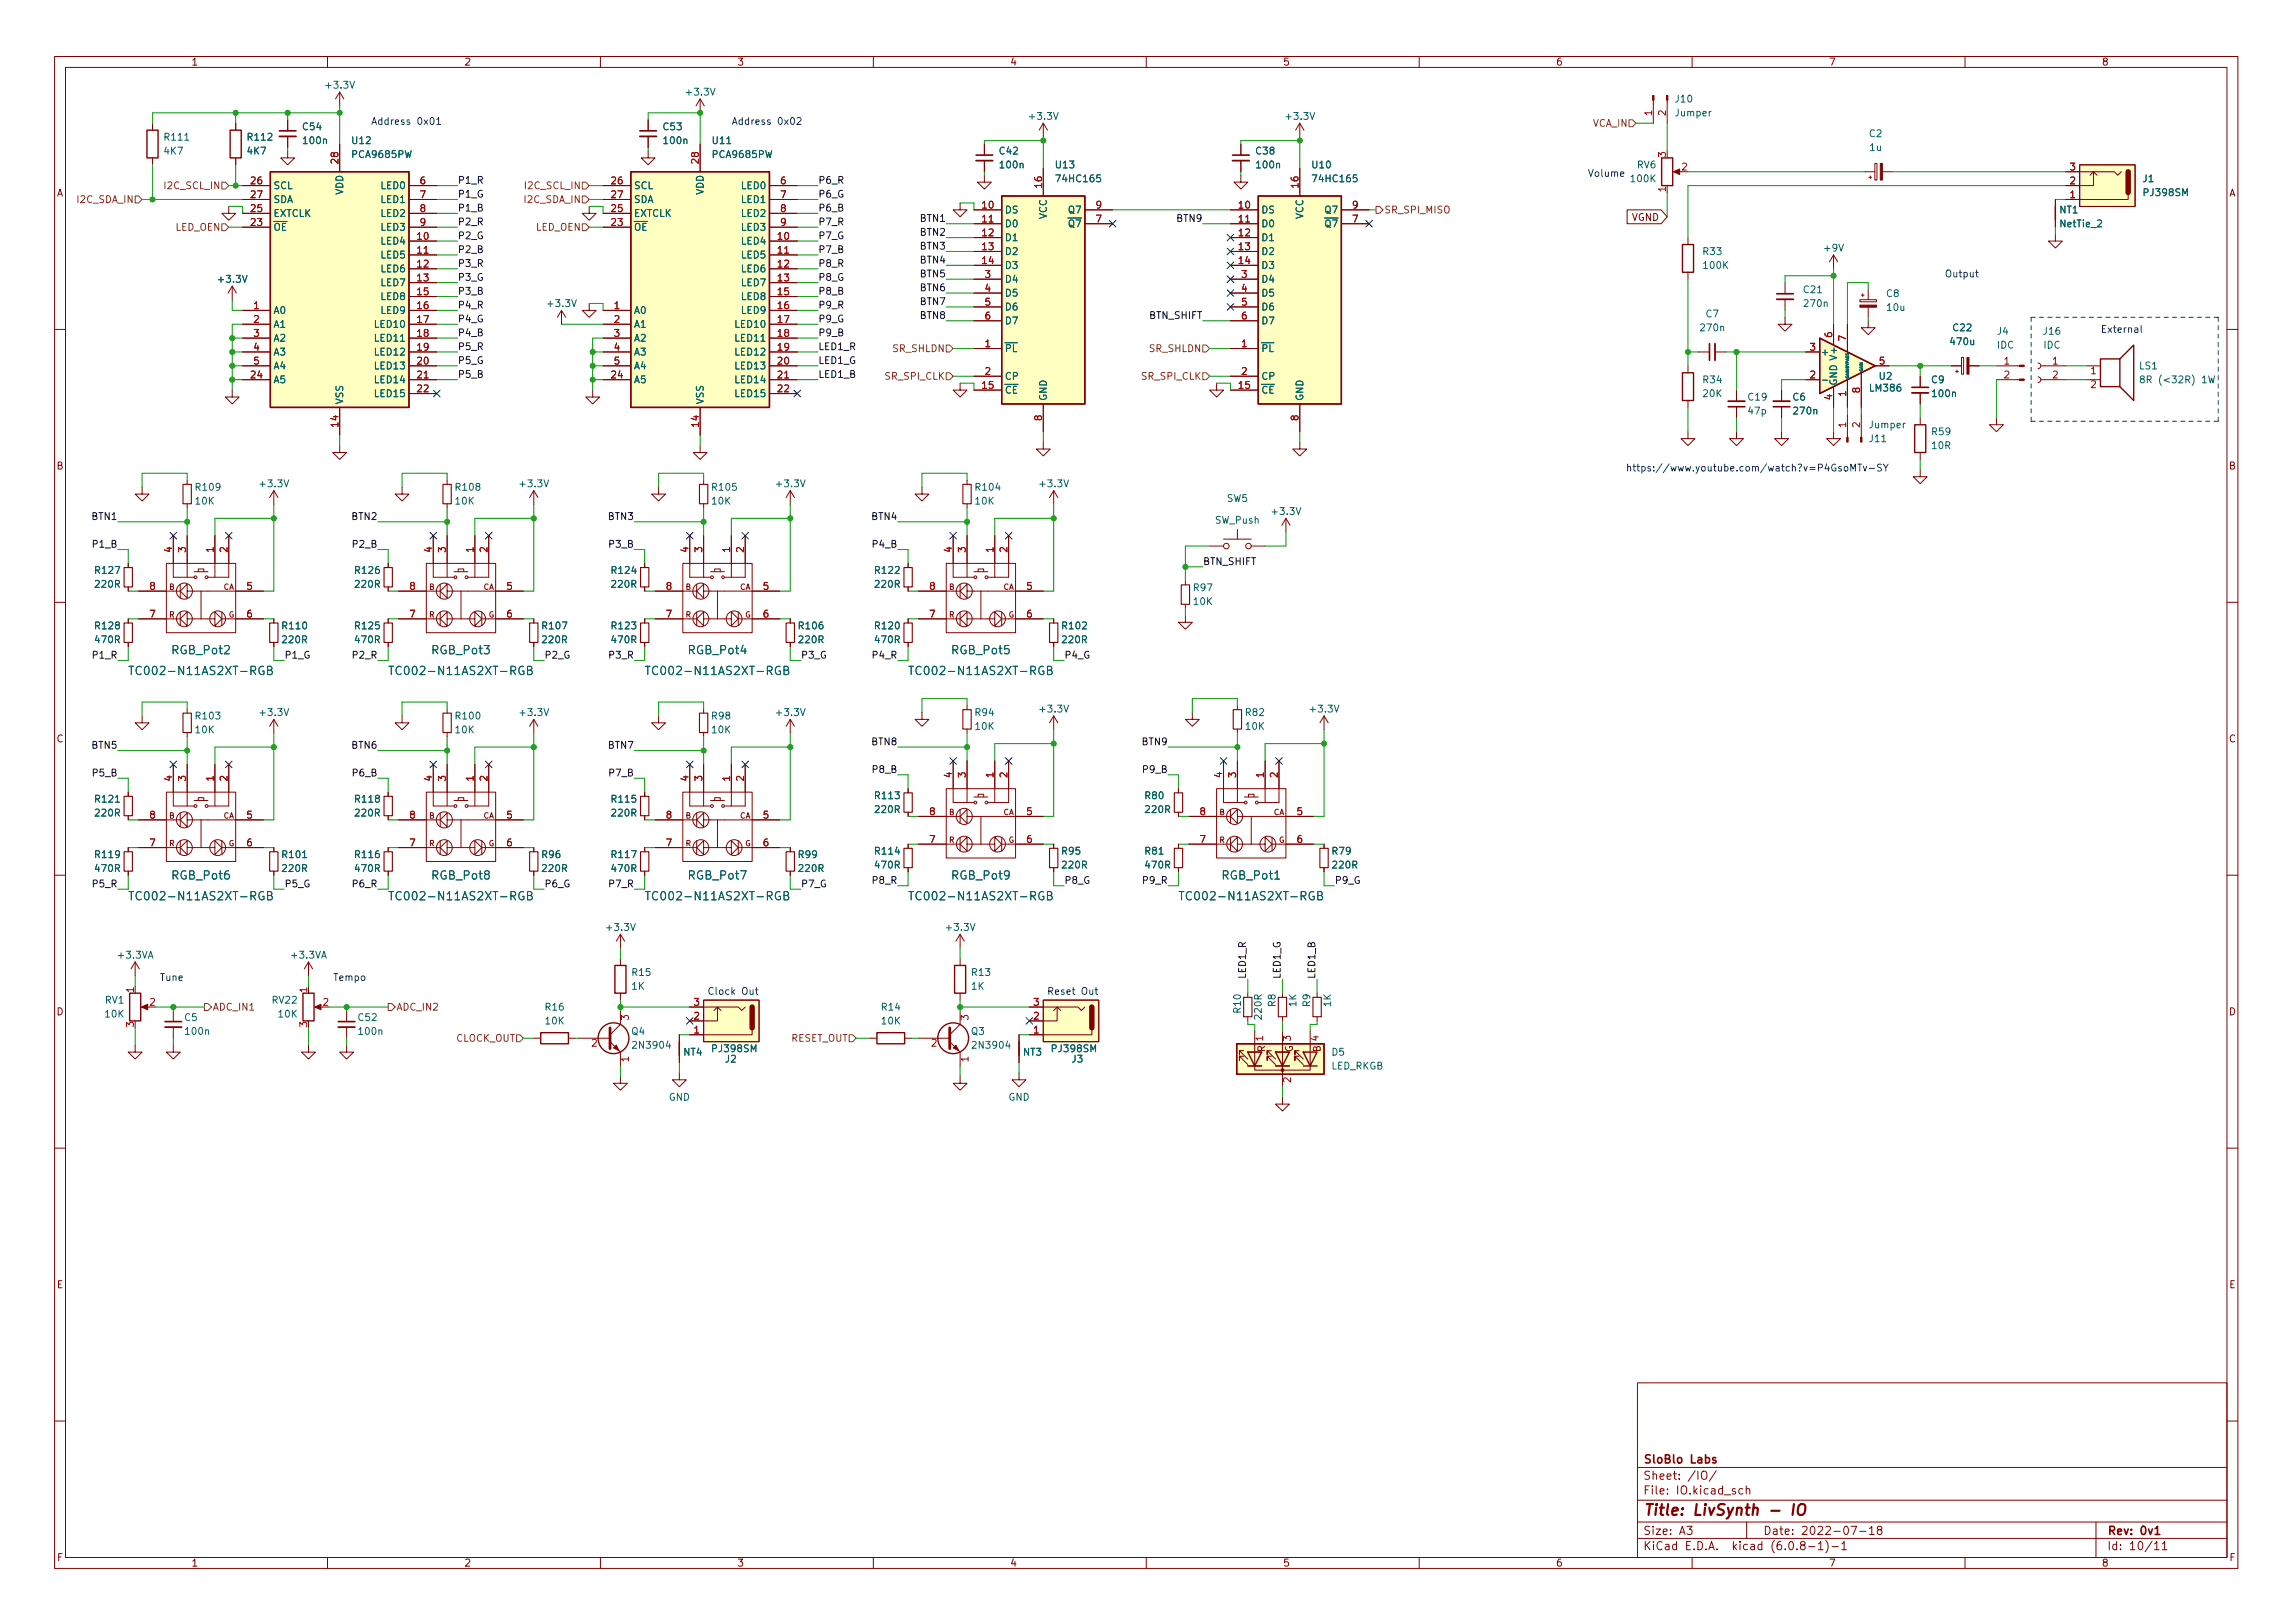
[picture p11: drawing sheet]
<svg xmlns="http://www.w3.org/2000/svg" width="297mm" height="210mm" viewBox="0 0 297 210" stroke-linecap="round" stroke-linejoin="round" font-family="sans-serif">
<defs><g id="words">
<text font-size="2" fill="#840000" x="212.8" y="196.3">Title: LivSynth - IO</text>
<g font-size="1.5" fill="#006464">
<text x="17.8" y="87.4">TC002-N11AS2XT-RGB</text>
<text x="22.3" y="84.8">RGB_Pot2</text>
<text x="51.5" y="87.4">TC002-N11AS2XT-RGB</text>
<text x="56" y="84.8">RGB_Pot3</text>
<text x="84.7" y="87.4">TC002-N11AS2XT-RGB</text>
<text x="89.2" y="84.8">RGB_Pot4</text>
<text x="118.9" y="87.4">TC002-N11AS2XT-RGB</text>
<text x="123.4" y="84.8">RGB_Pot5</text>
<text x="22.3" y="113.9">RGB_Pot6</text>
<text x="56" y="113.9">RGB_Pot8</text>
<text x="89.2" y="113.9">RGB_Pot7</text>
<text x="123.4" y="113.9">RGB_Pot9</text>
<text x="158.4" y="113.9">RGB_Pot1</text>
<text x="17.8" y="116.6">TC002-N11AS2XT-RGB</text>
<text x="51.5" y="116.6">TC002-N11AS2XT-RGB</text>
<text x="84.7" y="116.6">TC002-N11AS2XT-RGB</text>
<text x="118.9" y="116.6">TC002-N11AS2XT-RGB</text>
<text x="153.9" y="116.6">TC002-N11AS2XT-RGB</text>
</g>
<g font-size="1.5" fill="#840000">
<text x="212.8" y="191.7">Sheet: /IO/</text>
<text x="212.8" y="189.6">SloBlo Labs</text>
<text x="212.8" y="193.6">File: IO.kicad_sch</text>
<text x="212.8" y="200.8">KiCad E.D.A. kicad (6.0.8-1)-1</text>
<text x="212.8" y="198.8">Size: A3</text>
<text x="228.4" y="198.8">Date: 2022-07-18</text>
<text x="272.9" y="198.8">Rev: 0v1</text>
<text x="272.9" y="200.8">Id: 10/11</text>
</g>
<g font-size="1.3" fill="#840000">
<text x="24.7" y="8.5">1</text>
<text x="60.1" y="8.5">2</text>
<text x="95.5" y="8.5">3</text>
<text x="130.8" y="8.5">4</text>
<text x="166.2" y="8.5">5</text>
<text x="201.5" y="8.5">6</text>
<text x="236.9" y="8.5">7</text>
<text x="272.2" y="8.5">8</text>
<text x="7.3" y="25.5">A</text>
<text x="211.3" y="28.6">VGND</text>
<text x="288.7" y="25.5">A</text>
<text x="7.3" y="60.8">B</text>
<text x="288.7" y="60.8">B</text>
<text x="7.3" y="96.2">C</text>
<text x="288.7" y="96.2">C</text>
<text x="7.3" y="131.5">D</text>
<text x="288.7" y="131.5">D</text>
<text x="163.9" y="136.3" transform="rotate(-90 163.9 136.3)">R</text>
<text x="167.5" y="136.3" transform="rotate(-90 167.5 136.3)">G</text>
<text x="171.1" y="136.3" transform="rotate(-90 171.1 136.3)">B</text>
<text x="7.4" y="166.9">E</text>
<text x="288.8" y="166.9">E</text>
<text x="7.4" y="202.2">F</text>
<text x="24.7" y="202.9">1</text>
<text x="60.1" y="202.9">2</text>
<text x="95.5" y="202.9">3</text>
<text x="130.8" y="202.9">4</text>
<text x="166.2" y="202.9">5</text>
<text x="201.5" y="202.9">6</text>
<text x="236.9" y="202.9">7</text>
<text x="272.2" y="202.9">8</text>
<text x="288.8" y="202.2">F</text>
</g>
<g font-size="1.3" fill="#006464">
<text x="42.4" y="11.5">+3.3V</text>
<text x="39.3" y="16.9">C54</text>
<text x="86" y="16.9">C53</text>
<text x="89" y="12.4">+3.3V</text>
<text x="133.5" y="15.5">+3.3V</text>
<text x="166.7" y="15.5">+3.3V</text>
<text x="217.1" y="13.3">J10</text>
<text x="217.1" y="15.1">Jumper</text>
<text x="242.2" y="17.8">C2</text>
<text x="21.3" y="20">4K7</text>
<text x="21.4" y="18.2">R111</text>
<text x="32.1" y="20">4K7</text>
<text x="32.2" y="18.2">R112</text>
<text x="39.4" y="18.7">100n</text>
<text x="45.7" y="18.7">U12</text>
<text x="45.7" y="20.5">PCA9685PW</text>
<text x="86.1" y="18.7">100n</text>
<text x="92.4" y="18.7">U11</text>
<text x="92.4" y="20.5">PCA9685PW</text>
<text x="129.5" y="20">C42</text>
<text x="129.6" y="21.8">100n</text>
<text x="136.8" y="21.8">U13</text>
<text x="137" y="23.6">74HC165</text>
<text x="162.8" y="20">C38</text>
<text x="162.9" y="21.8">100n</text>
<text x="170" y="21.8">U10</text>
<text x="170.3" y="23.6">74HC165</text>
<text x="211.3" y="23.6">100K</text>
<text x="212.1" y="21.8">RV6</text>
<text x="242.2" y="19.6">1u</text>
<text x="277.6" y="23.6">J1</text>
<text x="35.4" y="29.9">~{OE}</text>
<text x="35.4" y="28.1">EXTCLK</text>
<text x="35.4" y="24.5">SCL</text>
<text x="35.4" y="26.3">SDA</text>
<text x="44.5" y="25.2" transform="rotate(-90 44.5 25.2)">VDD</text>
<text x="49.4" y="24.5">LED0</text>
<text x="49.4" y="26.3">LED1</text>
<text x="49.4" y="28.1">LED2</text>
<text x="49.4" y="29.9">LED3</text>
<text x="82.1" y="29.9">~{OE}</text>
<text x="82.1" y="28.1">EXTCLK</text>
<text x="82.1" y="24.5">SCL</text>
<text x="82.1" y="26.3">SDA</text>
<text x="91.1" y="25.2" transform="rotate(-90 91.1 25.2)">VDD</text>
<text x="96.1" y="24.5">LED0</text>
<text x="96.1" y="26.3">LED1</text>
<text x="96.1" y="28.1">LED2</text>
<text x="96.1" y="29.9">LED3</text>
<text x="130.1" y="27.6">DS</text>
<text x="130.1" y="29.4">D0</text>
<text x="135.6" y="28.4" transform="rotate(-90 135.6 28.4)">VCC</text>
<text x="137.5" y="29.4">~{Q7}</text>
<text x="138.5" y="27.6">Q7</text>
<text x="163.3" y="27.6">DS</text>
<text x="163.3" y="29.4">D0</text>
<text x="168.8" y="28.4" transform="rotate(-90 168.8 28.4)">VCC</text>
<text x="170.8" y="29.4">~{Q7}</text>
<text x="171.7" y="27.6">Q7</text>
<text x="266.8" y="27.6">NT1</text>
<text x="267" y="29.4">NetTie_2</text>
<text x="277.8" y="25.4">PJ398SM</text>
<text x="49.4" y="31.7">LED4</text>
<text x="49.4" y="33.5">LED5</text>
<text x="49.4" y="35.3">LED6</text>
<text x="96.1" y="31.7">LED4</text>
<text x="96.1" y="33.5">LED5</text>
<text x="96.1" y="35.3">LED6</text>
<text x="130.1" y="31.2">D1</text>
<text x="130.1" y="33">D2</text>
<text x="130.1" y="34.8">D3</text>
<text x="163.3" y="31.2">D1</text>
<text x="163.3" y="33">D2</text>
<text x="163.3" y="34.8">D3</text>
<text x="220.7" y="33">R33</text>
<text x="220.8" y="34.8">100K</text>
<text x="236.4" y="32.6">+9V</text>
<text x="28.4" y="36.6">+3.3V</text>
<text x="35.4" y="40.7">A0</text>
<text x="49.4" y="37.1">LED7</text>
<text x="49.4" y="38.9">LED8</text>
<text x="49.4" y="40.7">LED9</text>
<text x="71.1" y="39.8">+3.3V</text>
<text x="82.1" y="40.7">A0</text>
<text x="96.1" y="37.1">LED7</text>
<text x="96.1" y="38.9">LED8</text>
<text x="96.1" y="40.7">LED9</text>
<text x="130.1" y="36.6">D4</text>
<text x="130.1" y="38.4">D5</text>
<text x="130.1" y="40.2">D6</text>
<text x="163.3" y="36.6">D4</text>
<text x="163.3" y="38.4">D5</text>
<text x="163.3" y="40.2">D6</text>
<text x="221" y="41.1">C7</text>
<text x="233.7" y="38">C21</text>
<text x="233.8" y="39.8">270n</text>
<text x="244.4" y="38.5">C8</text>
<text x="244.5" y="40.3">10u</text>
<text x="35.4" y="42.5">A1</text>
<text x="35.4" y="44.3">A2</text>
<text x="35.4" y="46">A3</text>
<text x="35.4" y="47.8">A4</text>
<text x="48.7" y="42.5">LED10</text>
<text x="48.7" y="44.3">LED11</text>
<text x="48.7" y="46">LED12</text>
<text x="48.7" y="47.8">LED13</text>
<text x="82.1" y="42.5">A1</text>
<text x="82.1" y="44.3">A2</text>
<text x="82.1" y="46">A3</text>
<text x="82.1" y="47.8">A4</text>
<text x="95.4" y="42.5">LED10</text>
<text x="95.4" y="44.3">LED11</text>
<text x="95.4" y="46">LED12</text>
<text x="95.4" y="47.8">LED13</text>
<text x="130.1" y="45.6">~{PL}</text>
<text x="130.1" y="42">D7</text>
<text x="163.3" y="45.6">~{PL}</text>
<text x="163.3" y="42">D7</text>
<text x="220.4" y="42.9">270n</text>
<text x="235.8" y="46">+</text>
<text x="252.8" y="44.7">470u</text>
<text x="253.1" y="42.9">C22</text>
<text x="258.7" y="45.1">IDC</text>
<text x="258.8" y="43.4">J4</text>
<text x="264.7" y="45.1">IDC</text>
<text x="264.8" y="43.4">J16</text>
<text x="277.2" y="47.8">LS1</text>
<text x="35.4" y="49.6">A5</text>
<text x="44.5" y="52.4" transform="rotate(-90 44.5 52.4)">VSS</text>
<text x="48.7" y="49.6">LED14</text>
<text x="48.7" y="51.4">LED15</text>
<text x="82.1" y="49.6">A5</text>
<text x="91.1" y="52.4" transform="rotate(-90 91.1 52.4)">VSS</text>
<text x="95.4" y="49.6">LED14</text>
<text x="95.4" y="51.4">LED15</text>
<text x="130.1" y="51">~{CE}</text>
<text x="130.1" y="49.2">CP</text>
<text x="135.6" y="52" transform="rotate(-90 135.6 52)">GND</text>
<text x="163.3" y="51">~{CE}</text>
<text x="163.3" y="49.2">CP</text>
<text x="168.8" y="52" transform="rotate(-90 168.8 52)">GND</text>
<text x="220.7" y="49.6">R34</text>
<text x="220.7" y="51.4">20K</text>
<text x="226.5" y="51.9">C19</text>
<text x="226.5" y="53.7">47p</text>
<text x="232.3" y="51.9">C6</text>
<text x="232.5" y="53.7">270n</text>
<text x="238" y="50" transform="rotate(-90 238 50)">GND V+</text>
<text x="242.3" y="50.7">LM386</text>
<text x="243.5" y="49.2">U2</text>
<text x="250.2" y="49.6">C9</text>
<text x="250.4" y="51.4">100n</text>
<text x="278" y="49.6">8R (&lt;32R) 1W</text>
<text x="242.2" y="57.3">J11</text>
<text x="242.2" y="55.5">Jumper</text>
<text x="250.3" y="56.4">R59</text>
<text x="250.3" y="58.2">10R</text>
<text x="25.4" y="65.4">10K</text>
<text x="25.4" y="63.6">R109</text>
<text x="33.8" y="63.1">+3.3V</text>
<text x="59" y="65.4">10K</text>
<text x="59.1" y="63.6">R108</text>
<text x="67.5" y="63.1">+3.3V</text>
<text x="92.3" y="65.4">10K</text>
<text x="92.3" y="63.6">R105</text>
<text x="100.7" y="63.1">+3.3V</text>
<text x="126.4" y="65.4">10K</text>
<text x="126.5" y="63.6">R104</text>
<text x="134.8" y="63.1">+3.3V</text>
<text x="158.9" y="65">SW5</text>
<text x="157.4" y="67.8">SW_Push</text>
<text x="164.9" y="66.7">+3.3V</text>
<text x="12.4" y="74.3">R127</text>
<text x="12.4" y="76.1">220R</text>
<text x="46.1" y="74.3">R126</text>
<text x="46.1" y="76.1">220R</text>
<text x="79.3" y="74.3">R124</text>
<text x="79.3" y="76.1">220R</text>
<text x="113.4" y="74.3">R122</text>
<text x="113.4" y="76.1">220R</text>
<text x="154.7" y="76.6">R97</text>
<text x="12.4" y="81.5">R128</text>
<text x="12.4" y="83.3">470R</text>
<text x="36.7" y="81.5">R110</text>
<text x="36.7" y="83.3">220R</text>
<text x="46.1" y="81.5">R125</text>
<text x="46.1" y="83.3">470R</text>
<text x="70.3" y="81.5">R107</text>
<text x="70.3" y="83.3">220R</text>
<text x="79.3" y="81.5">R123</text>
<text x="79.3" y="83.3">470R</text>
<text x="103.6" y="81.5">R106</text>
<text x="103.6" y="83.3">220R</text>
<text x="113.4" y="81.5">R120</text>
<text x="113.4" y="83.3">470R</text>
<text x="137.7" y="81.5">R102</text>
<text x="137.7" y="83.3">220R</text>
<text x="154.7" y="78.4">10K</text>
<text x="25.4" y="95">10K</text>
<text x="25.4" y="93.2">R103</text>
<text x="33.8" y="92.7">+3.3V</text>
<text x="59" y="95">10K</text>
<text x="59.1" y="93.2">R100</text>
<text x="67.5" y="92.7">+3.3V</text>
<text x="92.3" y="93.2">R98</text>
<text x="92.3" y="95">10K</text>
<text x="100.7" y="92.7">+3.3V</text>
<text x="126.4" y="92.7">R94</text>
<text x="126.4" y="94.5">10K</text>
<text x="134.8" y="92.3">+3.3V</text>
<text x="161.4" y="92.7">R82</text>
<text x="161.4" y="94.5">10K</text>
<text x="169.9" y="92.3">+3.3V</text>
<text x="12.4" y="104">R121</text>
<text x="12.4" y="105.8">220R</text>
<text x="46.1" y="104">R118</text>
<text x="46.1" y="105.8">220R</text>
<text x="79.3" y="104">R115</text>
<text x="79.3" y="105.8">220R</text>
<text x="113.4" y="103.5">R113</text>
<text x="113.4" y="105.3">220R</text>
<text x="148.4" y="103.5">R80</text>
<text x="148.5" y="105.3">220R</text>
<text x="12.4" y="111.2">R119</text>
<text x="12.4" y="112.9">470R</text>
<text x="36.7" y="111.2">R101</text>
<text x="36.7" y="112.9">220R</text>
<text x="46.1" y="111.2">R116</text>
<text x="46.1" y="112.9">470R</text>
<text x="70.3" y="111.2">R96</text>
<text x="70.3" y="112.9">220R</text>
<text x="79.3" y="111.2">R117</text>
<text x="79.3" y="112.9">470R</text>
<text x="103.5" y="111.2">R99</text>
<text x="103.6" y="112.9">220R</text>
<text x="113.4" y="110.7">R114</text>
<text x="113.4" y="112.5">470R</text>
<text x="137.6" y="110.7">R95</text>
<text x="137.7" y="112.5">220R</text>
<text x="148.4" y="110.7">R81</text>
<text x="148.5" y="112.5">470R</text>
<text x="172.6" y="110.7">R79</text>
<text x="172.7" y="112.5">220R</text>
<text x="15.4" y="124.2">+3.3VA</text>
<text x="37.9" y="124.2">+3.3VA</text>
<text x="78.7" y="120.6">+3.3V</text>
<text x="122.7" y="120.6">+3.3V</text>
<text x="13.6" y="130">RV1</text>
<text x="13.7" y="131.8">10K</text>
<text x="35.3" y="130">RV22</text>
<text x="36.1" y="131.8">10K</text>
<text x="70.7" y="130.9">R16</text>
<text x="81.9" y="128.2">1K</text>
<text x="81.9" y="126.4">R15</text>
<text x="114.2" y="130.9">R14</text>
<text x="125.9" y="128.2">1K</text>
<text x="125.9" y="126.4">R13</text>
<text x="160.7" y="131.2" transform="rotate(-90 160.7 131.2)">R10</text>
<text x="163.4" y="131.9" transform="rotate(-90 163.4 131.9)">220R</text>
<text x="165.2" y="130.4" transform="rotate(-90 165.2 130.4)">R8</text>
<text x="167.9" y="130.4" transform="rotate(-90 167.9 130.4)">1K</text>
<text x="169.7" y="130.4" transform="rotate(-90 169.7 130.4)">R9</text>
<text x="172.4" y="130.4" transform="rotate(-90 172.4 130.4)">1K</text>
<text x="23.9" y="132.3">C5</text>
<text x="24.1" y="134.1">100n</text>
<text x="46.5" y="132.3">C52</text>
<text x="46.6" y="134.1">100n</text>
<text x="70.7" y="132.7">10K</text>
<text x="81.8" y="134.1">Q4</text>
<text x="82.2" y="135.8">2N3904</text>
<text x="88.6" y="136.7">NT4</text>
<text x="92.4" y="136.3">PJ398SM</text>
<text x="94" y="137.6">J2</text>
<text x="114.2" y="132.7">10K</text>
<text x="125.8" y="134.1">Q3</text>
<text x="126.2" y="135.8">2N3904</text>
<text x="132.6" y="136.7">NT3</text>
<text x="136.4" y="136.3">PJ398SM</text>
<text x="138.9" y="137.6">J3</text>
<text x="172.6" y="136.7">D5</text>
<text x="86.6" y="142.6">GND</text>
<text x="130.6" y="142.6">GND</text>
<text x="172.4" y="138.5">LED_RKGB</text>
</g>
<g font-size="1.3" fill="#0000c2">
<text x="48" y="16.2">Address 0x01</text>
<text x="94.7" y="16.2">Address 0x02</text>
<text x="205.6" y="22.9">Volume</text>
<text x="251.9" y="35.9">Output</text>
<text x="272.1" y="43.1">External</text>
<text x="210.6" y="61.1">https://www.youtube.com/watch?v=P4GsoMTv-SY</text>
<text x="20.7" y="127.1">Tune</text>
<text x="43.1" y="127.1">Tempo</text>
<text x="91.6" y="128.9">Clock Out</text>
<text x="135.6" y="128.9">Reset Out</text>
</g>
<g font-size="1.3" fill="#725600">
<text x="206.3" y="16.4">VCA_IN</text>
<text x="10.1" y="26.3">I2C_SDA_IN</text>
<text x="21.5" y="24.5">I2C_SCL_IN</text>
<text x="22.7" y="29.9">LED_OEN</text>
<text x="68.1" y="26.3">I2C_SDA_IN</text>
<text x="68.2" y="24.5">I2C_SCL_IN</text>
<text x="69.4" y="29.9">LED_OEN</text>
<text x="179.3" y="27.6">SR_SPI_MISO</text>
<text x="115.7" y="45.6">SR_SHLDN</text>
<text x="148.9" y="45.6">SR_SHLDN</text>
<text x="114.7" y="49.2">SR_SPI_CLK</text>
<text x="148" y="49.2">SR_SPI_CLK</text>
<text x="27.5" y="130.9">ADC_IN1</text>
<text x="51.3" y="130.9">ADC_IN2</text>
<text x="59" y="134.9">CLOCK_OUT</text>
<text x="102.4" y="134.9">RESET_OUT</text>
</g>
<g font-size="1.3" fill="#a90000">
<text x="214" y="15" transform="rotate(-90 214 15)">1</text>
<text x="215.8" y="15" transform="rotate(-90 215.8 15)">2</text>
<text x="32.5" y="23.9">26</text>
<text x="43.8" y="21.1" transform="rotate(-90 43.8 21.1)">28</text>
<text x="54.4" y="23.9">6</text>
<text x="79.2" y="23.9">26</text>
<text x="90.5" y="21.1" transform="rotate(-90 90.5 21.1)">28</text>
<text x="101.1" y="23.9">6</text>
<text x="215.8" y="20.4" transform="rotate(-90 215.8 20.4)">3</text>
<text x="217.9" y="22.1">2</text>
<text x="268.2" y="23.9">2</text>
<text x="268.2" y="22.1">3</text>
<text x="32.5" y="29.3">23</text>
<text x="32.5" y="27.5">25</text>
<text x="32.5" y="25.7">27</text>
<text x="54.4" y="25.7">7</text>
<text x="54.4" y="27.5">8</text>
<text x="54.4" y="29.3">9</text>
<text x="79.2" y="29.3">23</text>
<text x="79.2" y="27.5">25</text>
<text x="79.2" y="25.7">27</text>
<text x="101.1" y="25.7">7</text>
<text x="101.1" y="27.5">8</text>
<text x="101.1" y="29.3">9</text>
<text x="127.3" y="27">10</text>
<text x="127.3" y="28.8">11</text>
<text x="135" y="24.3" transform="rotate(-90 135 24.3)">16</text>
<text x="142" y="28.8">7</text>
<text x="142" y="27">9</text>
<text x="160.5" y="27">10</text>
<text x="160.5" y="28.8">11</text>
<text x="168.2" y="24.3" transform="rotate(-90 168.2 24.3)">16</text>
<text x="175.2" y="28.8">7</text>
<text x="175.2" y="27">9</text>
<text x="215.8" y="24.8" transform="rotate(-90 215.8 24.8)">1</text>
<text x="268.2" y="25.7">1</text>
<text x="54.1" y="31">10</text>
<text x="54.1" y="32.8">11</text>
<text x="54.1" y="34.6">12</text>
<text x="100.8" y="31">10</text>
<text x="100.8" y="32.8">11</text>
<text x="100.8" y="34.6">12</text>
<text x="127.3" y="30.6">12</text>
<text x="127.3" y="32.4">13</text>
<text x="127.3" y="34.2">14</text>
<text x="127.6" y="36">3</text>
<text x="160.5" y="30.6">12</text>
<text x="160.5" y="32.4">13</text>
<text x="160.5" y="34.2">14</text>
<text x="160.8" y="36">3</text>
<text x="32.9" y="40">1</text>
<text x="32.9" y="41.8">2</text>
<text x="54.1" y="36.4">13</text>
<text x="54.1" y="38.2">15</text>
<text x="54.1" y="40">16</text>
<text x="54.1" y="41.8">17</text>
<text x="79.6" y="40">1</text>
<text x="79.6" y="41.8">2</text>
<text x="100.8" y="36.4">13</text>
<text x="100.8" y="38.2">15</text>
<text x="100.8" y="40">16</text>
<text x="100.8" y="41.8">17</text>
<text x="127.6" y="37.8">4</text>
<text x="127.6" y="39.6">5</text>
<text x="127.6" y="41.4">6</text>
<text x="160.8" y="37.8">4</text>
<text x="160.8" y="39.6">5</text>
<text x="160.8" y="41.4">6</text>
<text x="32.9" y="43.6">3</text>
<text x="32.9" y="45.4">4</text>
<text x="32.9" y="47.2">5</text>
<text x="54.1" y="43.6">18</text>
<text x="54.1" y="45.4">19</text>
<text x="54.1" y="47.2">20</text>
<text x="79.6" y="43.6">3</text>
<text x="79.6" y="45.4">4</text>
<text x="79.6" y="47.2">5</text>
<text x="100.8" y="43.6">18</text>
<text x="100.8" y="45.4">19</text>
<text x="100.8" y="47.2">20</text>
<text x="127.6" y="45">1</text>
<text x="160.8" y="45">1</text>
<text x="234.5" y="45.4">3</text>
<text x="237.3" y="43.7" transform="rotate(-90 237.3 43.7)">6</text>
<text x="239.1" y="44.1" transform="rotate(-90 239.1 44.1)">7</text>
<text x="243.5" y="47.2">5</text>
<text x="259.6" y="47.2">1</text>
<text x="265.9" y="47.2">1</text>
<text x="32.5" y="49">24</text>
<text x="54.1" y="49">21</text>
<text x="54.1" y="50.8">22</text>
<text x="79.2" y="49">24</text>
<text x="100.8" y="49">21</text>
<text x="100.8" y="50.8">22</text>
<text x="127.3" y="50.4">15</text>
<text x="127.6" y="48.6">2</text>
<text x="160.5" y="50.4">15</text>
<text x="160.8" y="48.6">2</text>
<text x="234.5" y="49">2</text>
<text x="237.3" y="51.8" transform="rotate(-90 237.3 51.8)">4</text>
<text x="239.1" y="51.3" transform="rotate(-90 239.1 51.3)">1</text>
<text x="240.9" y="50.9" transform="rotate(-90 240.9 50.9)">8</text>
<text x="259.6" y="49">2</text>
<text x="265.9" y="49">2</text>
<text x="270.9" y="48.5">1</text>
<text x="270.9" y="50.3">2</text>
<text x="43.8" y="55.3" transform="rotate(-90 43.8 55.3)">14</text>
<text x="90.5" y="55.3" transform="rotate(-90 90.5 55.3)">14</text>
<text x="135" y="54.5" transform="rotate(-90 135 54.5)">8</text>
<text x="168.2" y="54.5" transform="rotate(-90 168.2 54.5)">8</text>
<text x="239.1" y="55.4" transform="rotate(-90 239.1 55.4)">1</text>
<text x="240.9" y="55.4" transform="rotate(-90 240.9 55.4)">2</text>
<text x="22.3" y="71.5" transform="rotate(-90 22.3 71.5)">4</text>
<text x="24.1" y="71.5" transform="rotate(-90 24.1 71.5)">3</text>
<text x="27.7" y="71.5" transform="rotate(-90 27.7 71.5)">1</text>
<text x="29.5" y="71.5" transform="rotate(-90 29.5 71.5)">2</text>
<text x="55.9" y="71.5" transform="rotate(-90 55.9 71.5)">4</text>
<text x="57.7" y="71.5" transform="rotate(-90 57.7 71.5)">3</text>
<text x="61.3" y="71.5" transform="rotate(-90 61.3 71.5)">1</text>
<text x="63.1" y="71.5" transform="rotate(-90 63.1 71.5)">2</text>
<text x="89.2" y="71.5" transform="rotate(-90 89.2 71.5)">4</text>
<text x="91" y="71.5" transform="rotate(-90 91 71.5)">3</text>
<text x="94.6" y="71.5" transform="rotate(-90 94.6 71.5)">1</text>
<text x="96.4" y="71.5" transform="rotate(-90 96.4 71.5)">2</text>
<text x="123.3" y="71.5" transform="rotate(-90 123.3 71.5)">4</text>
<text x="125.1" y="71.5" transform="rotate(-90 125.1 71.5)">3</text>
<text x="128.7" y="71.5" transform="rotate(-90 128.7 71.5)">1</text>
<text x="130.5" y="71.5" transform="rotate(-90 130.5 71.5)">2</text>
<text x="19.4" y="76.4">8</text>
<text x="32" y="76.4">5</text>
<text x="53.1" y="76.4">8</text>
<text x="65.7" y="76.4">5</text>
<text x="86.3" y="76.4">8</text>
<text x="98.9" y="76.4">5</text>
<text x="120.4" y="76.4">8</text>
<text x="133" y="76.4">5</text>
<text x="19.4" y="80">7</text>
<text x="32" y="80">6</text>
<text x="53.1" y="80">7</text>
<text x="65.7" y="80">6</text>
<text x="86.3" y="80">7</text>
<text x="98.9" y="80">6</text>
<text x="120.4" y="80">7</text>
<text x="133" y="80">6</text>
<text x="22.3" y="101.2" transform="rotate(-90 22.3 101.2)">4</text>
<text x="24.1" y="101.2" transform="rotate(-90 24.1 101.2)">3</text>
<text x="27.7" y="101.2" transform="rotate(-90 27.7 101.2)">1</text>
<text x="29.5" y="101.2" transform="rotate(-90 29.5 101.2)">2</text>
<text x="55.9" y="101.2" transform="rotate(-90 55.9 101.2)">4</text>
<text x="57.7" y="101.2" transform="rotate(-90 57.7 101.2)">3</text>
<text x="61.3" y="101.2" transform="rotate(-90 61.3 101.2)">1</text>
<text x="63.1" y="101.2" transform="rotate(-90 63.1 101.2)">2</text>
<text x="89.2" y="101.2" transform="rotate(-90 89.2 101.2)">4</text>
<text x="91" y="101.2" transform="rotate(-90 91 101.2)">3</text>
<text x="94.6" y="101.2" transform="rotate(-90 94.6 101.2)">1</text>
<text x="96.4" y="101.2" transform="rotate(-90 96.4 101.2)">2</text>
<text x="123.3" y="100.7" transform="rotate(-90 123.3 100.7)">4</text>
<text x="125.1" y="100.7" transform="rotate(-90 125.1 100.7)">3</text>
<text x="128.7" y="100.7" transform="rotate(-90 128.7 100.7)">1</text>
<text x="130.5" y="100.7" transform="rotate(-90 130.5 100.7)">2</text>
<text x="158.3" y="100.7" transform="rotate(-90 158.3 100.7)">4</text>
<text x="160.1" y="100.7" transform="rotate(-90 160.1 100.7)">3</text>
<text x="163.7" y="100.7" transform="rotate(-90 163.7 100.7)">1</text>
<text x="165.5" y="100.7" transform="rotate(-90 165.5 100.7)">2</text>
<text x="19.4" y="106">8</text>
<text x="32" y="106">5</text>
<text x="53.1" y="106">8</text>
<text x="65.7" y="106">5</text>
<text x="86.3" y="106">8</text>
<text x="98.9" y="106">5</text>
<text x="120.4" y="105.6">8</text>
<text x="133" y="105.6">5</text>
<text x="155.5" y="105.6">8</text>
<text x="168" y="105.6">5</text>
<text x="19.4" y="109.6">7</text>
<text x="32" y="109.6">6</text>
<text x="53.1" y="109.6">7</text>
<text x="65.7" y="109.6">6</text>
<text x="86.3" y="109.6">7</text>
<text x="98.9" y="109.6">6</text>
<text x="120.4" y="109.2">7</text>
<text x="133" y="109.2">6</text>
<text x="155.5" y="109.2">7</text>
<text x="168" y="109.2">6</text>
<text x="17.3" y="128.6" transform="rotate(-90 17.3 128.6)">1</text>
<text x="19.4" y="130.3">2</text>
<text x="39.8" y="128.6" transform="rotate(-90 39.8 128.6)">1</text>
<text x="41.9" y="130.3">2</text>
<text x="89.9" y="130.3">3</text>
<text x="133.9" y="130.3">3</text>
<text x="17.3" y="133.1" transform="rotate(-90 17.3 133.1)">3</text>
<text x="39.8" y="133.1" transform="rotate(-90 39.8 133.1)">3</text>
<text x="76.7" y="135.6">2</text>
<text x="81.4" y="137.5" transform="rotate(-90 81.4 137.5)">1</text>
<text x="81.4" y="132.2" transform="rotate(-90 81.4 132.2)">3</text>
<text x="89.9" y="133.9">1</text>
<text x="89.9" y="132.1">2</text>
<text x="120.7" y="135.6">2</text>
<text x="125.5" y="137.5" transform="rotate(-90 125.5 137.5)">1</text>
<text x="125.5" y="132.2" transform="rotate(-90 125.5 132.2)">3</text>
<text x="133.9" y="133.9">1</text>
<text x="133.9" y="132.1">2</text>
<text x="163.6" y="134.8" transform="rotate(-90 163.6 134.8)">1</text>
<text x="167.2" y="134.8" transform="rotate(-90 167.2 134.8)">3</text>
<text x="170.8" y="134.8" transform="rotate(-90 170.8 134.8)">4</text>
<text x="167.2" y="140.2" transform="rotate(-90 167.2 140.2)">2</text>
</g>
<g font-size="1.3" fill="#0f0f0f">
<text x="59.3" y="23.8">P1_R</text>
<text x="106" y="23.8">P6_R</text>
<text x="59.3" y="29.2">P2_R</text>
<text x="59.3" y="27.4">P1_B</text>
<text x="59.3" y="25.6">P1_G</text>
<text x="106" y="27.4">P6_B</text>
<text x="106" y="29.2">P7_R</text>
<text x="106" y="25.6">P6_G</text>
<text x="119.3" y="28.7">BTN1</text>
<text x="152.5" y="28.7">BTN9</text>
<text x="59.3" y="32.8">P2_B</text>
<text x="59.3" y="31">P2_G</text>
<text x="59.3" y="34.6">P3_R</text>
<text x="106" y="32.8">P7_B</text>
<text x="106" y="34.6">P8_R</text>
<text x="106" y="31">P7_G</text>
<text x="119.3" y="34.1">BTN4</text>
<text x="119.3" y="32.3">BTN3</text>
<text x="119.3" y="35.9">BTN5</text>
<text x="119.3" y="30.5">BTN2</text>
<text x="59.3" y="36.4">P3_G</text>
<text x="59.3" y="38.2">P3_B</text>
<text x="59.3" y="40">P4_R</text>
<text x="59.3" y="41.8">P4_G</text>
<text x="106" y="40">P9_R</text>
<text x="106" y="38.2">P8_B</text>
<text x="106" y="36.4">P8_G</text>
<text x="106" y="41.8">P9_G</text>
<text x="119.3" y="37.7">BTN6</text>
<text x="119.3" y="41.3">BTN8</text>
<text x="119.3" y="39.5">BTN7</text>
<text x="148.9" y="41.3">BTN_SHIFT</text>
<text x="59.3" y="43.6">P4_B</text>
<text x="59.3" y="47.1">P5_G</text>
<text x="59.3" y="45.4">P5_R</text>
<text x="106" y="45.4">LED1_R</text>
<text x="106" y="43.6">P9_B</text>
<text x="106" y="47.1">LED1_G</text>
<text x="59.3" y="48.9">P5_B</text>
<text x="106" y="48.9">LED1_B</text>
<text x="12" y="67.4">BTN1</text>
<text x="12.1" y="70.9">P1_B</text>
<text x="45.7" y="67.4">BTN2</text>
<text x="45.8" y="70.9">P2_B</text>
<text x="78.9" y="67.4">BTN3</text>
<text x="79" y="70.9">P3_B</text>
<text x="113" y="67.4">BTN4</text>
<text x="113.2" y="70.9">P4_B</text>
<text x="155.8" y="73.2">BTN_SHIFT</text>
<text x="12.1" y="85.3">P1_R</text>
<text x="36.8" y="85.3">P1_G</text>
<text x="45.8" y="85.3">P2_R</text>
<text x="70.5" y="85.3">P2_G</text>
<text x="79" y="85.3">P3_R</text>
<text x="103.7" y="85.3">P3_G</text>
<text x="113.2" y="85.3">P4_R</text>
<text x="137.8" y="85.3">P4_G</text>
<text x="12" y="97">BTN5</text>
<text x="12.1" y="100.6">P5_B</text>
<text x="45.7" y="97">BTN6</text>
<text x="45.8" y="100.6">P6_B</text>
<text x="78.9" y="97">BTN7</text>
<text x="79" y="100.6">P7_B</text>
<text x="113" y="96.5">BTN8</text>
<text x="113.2" y="100.1">P8_B</text>
<text x="148" y="96.5">BTN9</text>
<text x="148.2" y="100.1">P9_B</text>
<text x="12.1" y="114.9">P5_R</text>
<text x="36.8" y="114.9">P5_G</text>
<text x="45.8" y="114.9">P6_R</text>
<text x="70.5" y="114.9">P6_G</text>
<text x="79" y="114.9">P7_R</text>
<text x="103.7" y="114.9">P7_G</text>
<text x="113.2" y="114.5">P8_R</text>
<text x="137.8" y="114.5">P8_G</text>
<text x="148.2" y="114.5">P9_R</text>
<text x="172.9" y="114.5">P9_G</text>
<text x="161.4" y="126.9" transform="rotate(-90 161.4 126.9)">LED1_R</text>
<text x="165.9" y="126.9" transform="rotate(-90 165.9 126.9)">LED1_G</text>
<text x="170.4" y="126.9" transform="rotate(-90 170.4 126.9)">LED1_B</text>
</g>
<g font-size="1" fill="#840000">
<text x="21.9" y="76.4">B</text>
<text x="28.9" y="76.4">CA</text>
<text x="55.6" y="76.4">B</text>
<text x="62.6" y="76.4">CA</text>
<text x="88.8" y="76.4">B</text>
<text x="95.8" y="76.4">CA</text>
<text x="122.9" y="76.4">B</text>
<text x="129.9" y="76.4">CA</text>
<text x="21.9" y="80">R</text>
<text x="29.6" y="80">G</text>
<text x="55.6" y="80">R</text>
<text x="63.3" y="80">G</text>
<text x="88.8" y="80">R</text>
<text x="96.5" y="80">G</text>
<text x="122.9" y="80">R</text>
<text x="130.6" y="80">G</text>
<text x="21.9" y="106">B</text>
<text x="28.9" y="106">CA</text>
<text x="55.6" y="106">B</text>
<text x="62.6" y="106">CA</text>
<text x="88.8" y="106">B</text>
<text x="95.8" y="106">CA</text>
<text x="122.9" y="105.6">B</text>
<text x="129.9" y="105.6">CA</text>
<text x="158" y="105.6">B</text>
<text x="165" y="105.6">CA</text>
<text x="21.9" y="109.6">R</text>
<text x="29.6" y="109.6">G</text>
<text x="55.6" y="109.6">R</text>
<text x="63.3" y="109.6">G</text>
<text x="88.8" y="109.6">R</text>
<text x="96.5" y="109.6">G</text>
<text x="122.9" y="109.2">R</text>
<text x="130.6" y="109.2">G</text>
<text x="158" y="109.2">R</text>
<text x="165.7" y="109.2">G</text>
</g>
<g font-size=".5" fill="#006464">
<text x="239.5" y="49.1" transform="rotate(-90 239.5 49.1)">GAIN BYPASS</text>
<text x="241.3" y="48.2" transform="rotate(-90 241.3 48.2)">GAIN</text>
</g>
</g></defs>
<g fill="none" stroke="#840000" stroke-width=".13">
<path d="M7.1 7.3h282.8v195.9h-282.8zM8.5 8.7h280v193.1h-280zM19.8 16v.9M30.5 16v.9M37.3 19.6v.9h.9l-.9 .9-.9-.9h.9M37.3 15.5v1.5M37.3 17.7v1.4M42.4 7.3v1.4M44 11.9v1.8M44 18.7v3.5M44 11.9l-.5 .9M44 11.9l.5 .9"/>
<path d="M77.8 7.3v1.4M84 19.6v.9h.9l-.9 .9-.9-.9h.9M84 15.5v1.5M84 17.7v1.4M90.7 12.8v1.8M90.7 18.7v3.5M90.7 12.8l-.5 .9M90.7 12.8l.5 .9M113.1 7.3v1.4M127.5 18.7v1.4M135.1 16v1.8M135.1 16l-.5 .9"/>
<path d="M135.1 16l.6 .9M148.5 7.3v1.4M160.7 18.7v1.4M168.4 16v1.8M168.4 16l-.6 .9M168.4 16l.5 .9M183.8 7.3v1.4M214.2 13v3M216 13v3M219.2 7.3v1.4M254.6 7.3v1.4M19.8 20.5v.9"/>
<path d="M29.6 26.7v.9h.9l-.9 .9-.9-.9h.9M30.1 37.1l-.6 .9M30.1 37.1v1.8M30.1 37.1l.5 .9M30.5 20.5v.9M31.4 29.4h3.6M31.4 27.6h3.6M31.4 24h3.6M31.4 25.8h3.6M53 31.2h3.6M53 33h3.6M53 34.8h3.6"/>
<path d="M53 36.6h3.6M53 38.4h3.6M53 29.4h3.6M53 27.6h3.6M53 24h3.6M53 25.8h3.6M76.3 26.7v.9h.9l-.9 .9-.9-.9h.9M76.3 39.3v.9h.9l-.9 .9-.9-.9h.9M78.1 29.4h3.6M78.1 27.6h3.6M78.1 24h3.6M78.1 25.8h3.6"/>
<path d="M99.7 31.2h3.6M99.7 33h3.6M99.7 34.8h3.6M99.7 36.6h3.6M99.7 38.4h3.6M99.7 29.4h3.6M99.7 27.6h3.6M99.7 24h3.6M99.7 25.8h3.6M124.4 26.3v.9h.9l-.9 .9-.9-.9h.9M126.2 27.2h3.6M126.2 29h3.6"/>
<path d="M126.2 30.8h3.6M126.2 32.6h3.6M126.2 34.4h3.6M126.2 36.2h3.6M126.2 38h3.6M126.2 39.8h3.6M127.5 22.7v.9h.9l-.9 .9-.9-.9h.9M127.5 20.8v1.4M135.1 21.8v3.6M140.5 27.2h3.6M140.5 29h3.6M159.4 27.2h3.6"/>
<path d="M159.4 29h3.6M159.4 30.8h3.6M159.4 32.6h3.6M159.4 34.4h3.6M159.4 36.2h3.6M159.4 38h3.6M159.4 39.8h3.6M160.7 22.7v.9h.9l-.9 .9-.9-.9h.9M160.7 20.8v1.4M168.4 21.8v3.6M173.8 27.2h3.6M173.8 29h3.6"/>
<path d="M210.8 27.2h4.4l.8 .9-.8 .9h-4.4zM217 22.2h.8M218.7 30.8v.9M218.7 35.3v.9M231.2 36.6v1.5M231.2 38.8v1.4M237.5 33v1.8M237.5 33l-.5 .9M237.5 33l.6 .9M240.9 38.8h2.2v.3h-2.2zM241.1 38.2h.4M241.3 38.1v.3"/>
<path d="M241.6 22.2h1.3M242 37.5v1.3M242 39.8v1.3M242.1 23h.4M242.3 22.8v.3M242.9 21.2h.2v2.1h-.2zM243.8 22.2h1.4M266.3 30.3v.9h.9l-.9 .9-.9-.9h.9M266.3 25.8v3.6M267.6 22.2h6.3l.4 .5 .5-.5M269.4 21.4h7.2v5.3h-7.2zM270.7 22.7l.5-.5 .4 .5"/>
<path d="M271.2 22.2v1.8h-3.6M275.7 24.9v.9h-8.1M7.1 42.7h1.4M30.1 50.5v.9h.9l-.9 .9-.9-.9h.9M31.4 49.2h3.6M31.4 45.6h3.6M31.4 47.4h3.6M31.4 40.2h3.6M31.4 42h3.6M31.4 43.8h3.6M44 57.7v.9h.9l-.9 .9-.9-.9h.9M44 52.8v3.6"/>
<path d="M53 49.2h3.6M53 45.6h3.6M53 47.4h3.6M53 40.2h3.6M53 42h3.6M53 43.8h3.6M53 51h3.6M72.7 40.2l-.5 .9M72.7 40.2v1.8M72.7 40.2l.6 .9M76.8 50.5v.9h.9l-.9 .9-.9-.9h.9M78.1 49.2h3.6"/>
<path d="M78.1 45.6h3.6M78.1 47.4h3.6M78.1 40.2h3.6M78.1 42h3.6M78.1 43.8h3.6M90.7 57.7v.9h.9l-.9 .9-.9-.9h.9M90.7 52.8v3.6M99.7 49.2h3.6M99.7 45.6h3.6M99.7 47.4h3.6M99.7 40.2h3.6M99.7 42h3.6"/>
<path d="M99.7 43.8h3.6M99.7 51h3.6M124.4 49.6v.9h.9l-.9 .9-.9-.9h.9M126.2 45.1h3.6M126.2 50.5h3.6M126.2 48.7h3.6M126.2 41.6h3.6M135.1 57.3v.9h.9l-.9 .9-.8-.9h.8M135.1 52.3v3.6M157.6 49.6v.9h.9l-.9 .9-.9-.9h.9M159.4 45.1h3.6M159.4 50.5h3.6"/>
<path d="M159.4 48.7h3.6M159.4 41.6h3.6M168.4 57.3v.9h.9l-.9 .9-.9-.9h.9M168.4 52.3v3.6M218.7 55.9v.9h.9l-.9 .9-.9-.9h.9M218.7 47.4v.9M218.7 51.9v.9M220 45.6h1.4M222.2 45.6h1.4M225 55.9v.9h.8l-.8 .9-.9-.9h.9M225 50.5v1.5M225 52.7v1.4"/>
<path d="M230.8 55.9v.9h.9l-.9 .9-.9-.9h.9M230.8 50.5v1.5M230.8 52.7v1.4M231.2 41.1v.9h.9l-.9 .9-.9-.9h.9M233.9 49.2h1.8M233.9 45.6h1.8M237.5 55.9v.9h.9l-.9 .9-.9-.9h.9M237.5 42v2.7M237.5 50.1v2.7M239.3 42v3.6M239.3 49.2v3.6M239.3 53.7v3"/>
<path d="M241.1 48.3v4.5M241.1 53.7v3M242 41.6v.9h.9l-.9 .9-.9-.9h.9M242.9 47.4h1.8M248.7 48.7v1.5M248.7 50.9v1.4M248.7 54.1v.9M248.7 58.6v.9M252.8 47.4h1.3M253.3 48.1h.4M253.5 47.9v.4M254.1 46.3h.3v2.2h-.3z"/>
<path d="M255.1 47.4h1.3M258.6 54.1v.9h.9l-.9 .9-.9-.9h.9M258.6 49.2h3M258.6 47.4h3M264 48.8l.3 .1 .1 .3-.1 .2-.3 .1M264 47l.3 .1 .1 .3-.1 .2-.3 .2M264.4 49.2h3.2M264.4 47.4h3.2M270.3 49.2h1.8M270.3 47.4h1.8M288.5 42.7h1.4M7.1 78h1.4"/>
<path d="M16.6 73v.5M16.6 76v.6M18 76.6h5.3M18.4 63.1v.9h.9l-.9 .9-.9-.9h.9M21.6 73h8.9v9h-8.9zM22.5 69.4v5.4h2.6M23.3 75.7v1.8M23.3 79.3v1.8M24.2 76.6v.9l-.9-.9 .9-.9v.9h9.9M24.2 62.2v.5M24.2 65.3v.5M24.2 69.4v5.4"/>
<path d="M25.1 74.1h1.8M25.7 74.1v-.4h.7v.4M26 76.6v3.6M27.8 69.4v5.4M28.7 79.3v1.8M29.6 69.4v5.4h-2.7M35.5 63.6v1.8M35.5 63.6l-.6 .9M35.5 63.6l.5 .9M50.3 73v.5M50.3 76v.6M51.6 76.6h5.4"/>
<path d="M52.1 63.1v.9h.9l-.9 .9-.9-.9h.9M55.2 73h9v9h-9zM56.1 69.4v5.4h2.7M57 75.7v1.8M57 79.3v1.8M57.9 76.6v.9l-.9-.9 .9-.9v.9h9.9M57.9 62.2v.5M57.9 65.3v.5M57.9 69.4v5.4M58.8 74.1h1.8M59.4 74.1v-.4h.7v.4M59.7 76.6v3.6"/>
<path d="M61.5 69.4v5.4M62.4 79.3v1.8M63.3 69.4v5.4h-2.7M69.1 63.6v1.8M69.1 63.6l-.5 .9M69.1 63.6l.6 .9M83.5 73v.5M83.5 76v.6M84.9 76.6h5.3M85.3 63.1v.9h.9l-.9 .9-.9-.9h.9M88.5 73h8.9v9h-8.9zM89.4 69.4v5.4h2.6"/>
<path d="M90.2 75.7v1.8M90.2 79.3v1.8M91.1 76.6v.9l-.9-.9 .9-.9v.9h9.9M91.1 62.2v.5M91.1 65.3v.5M91.1 69.4v5.4M92 74.1h1.8M92.6 74.1v-.4h.7v.4M92.9 76.6v3.6M94.7 69.4v5.4M95.6 79.3v1.8M96.5 69.4v5.4h-2.7"/>
<path d="M102.4 63.6v1.8M102.4 63.6l-.6 .9M102.4 63.6l.5 .9M117.6 73v.5M117.6 76v.6M119 76.6h5.4M119.4 63.1v.9h.9l-.9 .9-.9-.9h.9M122.6 73h9v9h-9zM123.5 69.4v5.4h2.7M124.4 75.7v1.8M124.4 79.3v1.8M125.3 76.6v.9l-.9-.9 .9-.9v.9h9.8"/>
<path d="M125.3 62.2v.5M125.3 65.3v.5M125.3 69.4v5.4M126.2 74.1h1.8M126.7 74.1v-.4h.7v.4M127.1 76.6v3.6M128.9 69.4v5.4M129.8 79.3v1.8M130.7 69.4v5.4h-2.7M136.5 63.6l-.5 .9M136.5 63.6v1.8M136.5 63.6l.5 .9"/>
<path d="M153.6 79.7v.9h.9l-.9 .9-.9-.9h.9M153.6 75.2v.6M153.6 78.3v.5M156.7 70.7h1.8M158.5 69.8h3.6M160.3 68.6v1.2M162.1 70.7h1.8M166.6 67.1l-.6 .9M166.6 67.1v1.8M166.6 67.1l.5 .9M248.7 60.9v.9h.9l-.9 .9-.9-.9h.9M288.5 78h1.4"/>
<path d="M16.6 80.2v.5M16.6 83.2v.6M18 80.2h5.3M18.4 92.7v.9h.9l-.9 .9-.9-.9h.9M22.5 99v5.4h2.6M24.2 80.2v.9l-.9-.9 .9-.9v.9h3.6v-.9l.9 .9-.9 .9v-.9M24.2 91.8v.6M24.2 94.9v.5M24.2 99v5.4M27.8 99v5.4M28.7 80.2h.9M29.6 99v5.4h-2.7"/>
<path d="M30.5 80.2h3.6M35.5 80.2v.5M35.5 83.2v.6M35.5 93.2v1.8M35.5 93.2l-.6 .9M35.5 93.2l.5 .9M50.3 80.2v.5M50.3 83.2v.6M51.6 80.2h5.4M52.1 92.7v.9h.9l-.9 .9-.9-.9h.9M56.1 99v5.4h2.7M57.9 80.2v.9l-.9-.9 .9-.9v.9h3.6v-.9l.9 .9-.9 .9v-.9"/>
<path d="M57.9 91.8v.6M57.9 94.9v.5M57.9 99v5.4M61.5 99v5.4M62.4 80.2h.9M63.3 99v5.4h-2.7M64.2 80.2h3.6M69.1 80.2v.5M69.1 83.2v.6M69.1 93.2v1.8M69.1 93.2l-.5 .9M69.1 93.2l.6 .9"/>
<path d="M83.5 80.2v.5M83.5 83.2v.6M84.9 80.2h5.3M85.3 92.7v.9h.9l-.9 .9-.9-.9h.9M89.4 99v5.4h2.6M91.1 80.2v.9l-.9-.9 .9-.9v.9h3.6v-.9l.9 .9-.9 .9v-.9M91.1 91.8v.6M91.1 94.9v.5M91.1 99v5.4M94.7 99v5.4M95.6 80.2h.9M96.5 99v5.4h-2.7"/>
<path d="M97.4 80.2h3.6M102.4 80.2v.5M102.4 83.2v.6M102.4 93.2v1.8M102.4 93.2l-.6 .9M102.4 93.2l.5 .9M117.6 80.2v.5M117.6 83.2v.6M119 80.2h5.4M119.4 92.3v.9h.9l-.9 .9-.9-.9h.9M123.5 98.6v5.4h2.7M125.3 80.2v.9l-.9-.9 .9-.9v.9h3.6v-.9l.9 .9-.9 .9v-.9"/>
<path d="M125.3 91.4v.5M125.3 94.4v.6M125.3 98.6v5.4M128.9 98.6v5.4M129.8 80.2h.9M130.7 98.6v5.4h-2.7M131.6 80.2h3.5M136.5 80.2v.5M136.5 83.2v.6M136.5 92.7v1.8M136.5 92.7l-.5 .9M136.5 92.7l.5 .9"/>
<path d="M154.5 92.3v.9h.9l-.9 .9-.9-.9h.9M158.5 98.6v5.4h2.7M160.3 91.4v.5M160.3 94.4v.6M160.3 98.6v5.4M163.9 98.6v5.4M165.7 98.6v5.4h-2.7M171.5 92.7l-.5 .9M171.5 92.7v1.8M171.5 92.7l.6 .9M7.1 113.4h1.4M16.6 102.6v.6"/>
<path d="M16.6 105.7v.5M16.6 109.8v.5M16.6 112.9v.5M18 109.8h5.3M18 106.2h5.3M21.6 102.6h8.9v9h-8.9zM23.3 105.3v1.8M23.3 108.9v1.8M24.2 109.8v.9l-.9-.9 .9-.9v.9h3.6v-.9l.9 .9-.9 .9v-.9M24.2 106.2v.9l-.9-.9 .9-.9v.9h9.9M25.1 103.7h1.8M25.7 103.7v-.4h.7v.4"/>
<path d="M26 106.2v3.6M28.7 108.9v1.8M28.7 109.8h.9M30.5 109.8h3.6M35.5 109.8v.5M35.5 112.9v.5M50.3 102.6v.6M50.3 105.7v.5M50.3 109.8v.5M50.3 112.9v.5M51.6 109.8h5.4M51.6 106.2h5.4"/>
<path d="M55.2 102.6h9v9h-9zM57 105.3v1.8M57 108.9v1.8M57.9 109.8v.9l-.9-.9 .9-.9v.9h3.6v-.9l.9 .9-.9 .9v-.9M57.9 106.2v.9l-.9-.9 .9-.9v.9h9.9M58.8 103.7h1.8M59.4 103.7v-.4h.7v.4M59.7 106.2v3.6M62.4 109.8h.9M62.4 108.9v1.8M64.2 109.8h3.6M69.1 109.8v.5"/>
<path d="M69.1 112.9v.5M83.5 102.6v.6M83.5 105.7v.5M83.5 109.8v.5M83.5 112.9v.5M84.9 109.8h5.3M84.9 106.2h5.3M88.5 102.6h8.9v9h-8.9zM90.2 105.3v1.8M90.2 108.9v1.8M91.1 109.8v.9l-.9-.9 .9-.9v.9h3.6v-.9l.9 .9-.9 .9v-.9M91.1 106.2v.9l-.9-.9 .9-.9v.9h9.9"/>
<path d="M92 103.7h1.8M92.6 103.7v-.4h.7v.4M92.9 106.2v3.6M95.6 109.8h.9M95.6 108.9v1.8M97.4 109.8h3.6M102.4 109.8v.5M102.4 112.9v.5M117.6 102.2v.5M117.6 105.2v.6M117.6 109.4v.5M117.6 112.4v.5"/>
<path d="M119 109.4h5.4M119 105.8h5.4M122.6 102.2h9v9h-9zM124.4 104.9v1.8M124.4 108.5v1.8M125.3 109.4v.9l-.9-.9 .9-.9v.9h3.6v-.9l.9 .9-.9 .9v-.9M125.3 105.8v.9l-.9-.9 .9-.9v.9h9.8M126.2 103.2h1.8M126.7 103.2v-.3h.7v.3M127.1 105.8v3.6M129.8 109.4h.9M129.8 108.5v1.8"/>
<path d="M131.6 109.4h3.5M136.5 109.4v.5M136.5 112.4v.5M152.7 102.2v.5M152.7 105.2v.6M152.7 109.4v.5M152.7 112.4v.5M154 109.4h5.4M154 105.8h5.4M157.6 102.2h9v9h-9zM159.4 104.9v1.8M159.4 108.5v1.8"/>
<path d="M160.3 109.4v.9l-.9-.9 .9-.9v.9h3.6v-.9l.9 .9-.9 .9v-.9M160.3 105.8v.9l-.9-.9 .9-.9v.9h9.9M161.2 103.2h1.8M161.7 103.2v-.3h.7v.3M162.1 105.8v3.6M164.8 109.4h.9M164.8 108.5v1.8M166.6 109.4h3.6M171.5 109.4v.5M171.5 112.4v.5M288.5 113.4h1.4M17.5 135.4v.9h.9l-.9 .9-.9-.9h.9"/>
<path d="M17.5 124.6l-.5 .9M17.5 124.6v1.8M17.5 124.6l.5 .9M18.6 130.5h.7M22.5 135.4v.9h.8l-.8 .9-.9-.9h.9M22.5 130.9v1.4M22.5 133.1v1.4M40 135.4v.9h.9l-.9 .9-.9-.9h.9M40 124.6l-.6 .9M40 124.6v1.8M40 124.6l.5 .9M41 130.5h.8"/>
<path d="M44.9 135.4v.9h.9l-.9 .9-.9-.9h.9M44.9 130.9v1.4M44.9 133.1v1.4M69.1 134.5h.9M73.6 134.5h.9M75 134.5h4M79 134.9l1.4 1.4v1.8M80.4 139.4v.9h.9l-.9 .9-.9-.9h.9M80.4 130.9v1.8l-1.4 1.4M80.4 121v1.8M80.4 124.2v.9M80.4 128.7v.9"/>
<path d="M80.4 121l-.6 .9M80.4 121l.5 .9M88 139v.9h.9l-.9 .9-.9-.9h.9M88 134.1v3.5M89.4 130.5h6.2l.5 .4 .4-.4M91.1 129.6h7.2v5.3h-7.2zM92.5 130.9l.4-.4 .5 .4M92.9 130.5v1.8h-3.5M97.4 133.2v.9h-8M112.7 134.5h.9M117.2 134.5h.9M119 134.5h4"/>
<path d="M123 134.9l1.4 1.4v1.8M124.4 139.4v.9h.9l-.9 .9-.9-.9h.9M124.4 121v1.8M124.4 124.2v.9M124.4 128.7v.9M124.4 130.9v1.8l-1.4 1.4M124.4 121l-.6 .9M124.4 121l.5 .9M132 139v.9h.9l-.9 .9-.9-.9h.9M132 134.1v3.5M133.4 130.5h6.2l.5 .4 .4-.4M135.1 129.6h7.2v5.3h-7.2z"/>
<path d="M136.5 130.9l.4-.4 .5 .4M136.9 130.5v1.8h-3.5M141.4 133.2v.9h-8M161.1 136.8h-.5v.6v-.6l1 1.1M161.1 136.1h-.5v.6v-.6l1 1.1M161.6 136.3h.1M161.6 138.1h1.8M161.6 128.7v.5M161.6 131.7v.6M161.6 136.3h1.8zM162.5 133.6v5h7.2v-.7M164.7 136.8h-.5v.6v-.6l1 1.1"/>
<path d="M164.7 136.1h-.5v.6v-.6l1 1.1M165.2 136.3h1.8zM165.2 136.3h.1M165.2 138.1h1.8M166.1 128.7v.5M166.1 131.7v.6M166.1 133.6v1.8M166.1 136.3v4.5M168.3 136.8h-.6v.6v-.6l1.1 1.1M168.3 136.1h-.6v.6v-.6l1.1 1.1M169.7 133.6v4.5M170.6 128.7v.5"/>
<path d="M170.6 131.7v.6M7.1 148.7h1.4M166.1 142.1v.9h.9l-.9 .9-.9-.9h.9M288.5 148.7h1.4M212.1 179.1h76.4v22.7h-76.4zM7.1 184.1h1.4M212.1 199.3h76.4M212.1 197.2h76.4M212.1 194.3h76.4M212.1 190.1h76.4M218.5 197.7h.7l-.4 .4 .3 .1v.5l-.1 .1h-.3l-.2-.1M220.5 190.7a.36 .36 0 0 1 .4-.1 .36 .36 0 0 1 .2 .3v.4a.35 .35 0 0 1-.3 .4 .35 .35 0 0 1-.4-.4z"/>
<path d="M222.3 190.5l-.9 1.4M225.8 192.9l-.3-.1-.2 .2v.4l.1 .1h.4M226.2 192.9l.2-.1 .2 .1 .1 .7M226.2 192.5v1.1M226.3 197.2v2.1M236.5 199.6a1.22 1.22 0 0 1 0 1.6M239.8 197.7h.7l-.4 1.1M240.9 198.4h.8M242.2 198l.3-.3v1.1M242.2 198.8h.6M243.4 198.2l-.2-.2v-.2l.2-.1 .3 .1 .1 .1-.1 .2-.4 .1-.1 .2v.2l.2 .2h.2l.2-.2v-.2l-.2-.2M271.5 197.2v4.6"/>
<path d="M288.5 184.1h1.4M42.4 201.8v1.4M77.8 201.8v1.4M113.1 201.8v1.4M148.5 201.8v1.4M183.8 201.8v1.4M219.2 201.8v1.4M233.4 200.2l-.2-.2 .1-.2 .1-.1 .3 .1 .1 .1v.2l-.5 .1-.1 .2v.2l.2 .2 .3-.1 .1-.1v-.3l-.2-.1M234.3 200.4h.8M235.6 200l.3-.3v1.1M235.6 200.8h.6M237.3 200.4h.8"/>
<path d="M238.6 200l.3-.3v1.1M238.6 200.8h.6M254.6 201.8v1.4M279.1 200l.3-.3v1.1M279.1 200.8h.6M280.1 200l.3-.3v1.1M280.1 200.8h.6"/>
<circle cx="23.9" cy="76.6" r="1.04"/>
<circle cx="25.3" cy="74.8" r=".18"/>
<circle cx="26.8" cy="74.8" r=".18"/>
<circle cx="57.6" cy="76.6" r="1.04"/>
<circle cx="59" cy="74.8" r=".18"/>
<circle cx="60.4" cy="74.8" r=".18"/>
<circle cx="90.8" cy="76.6" r="1.04"/>
<circle cx="92.2" cy="74.8" r=".18"/>
<circle cx="93.7" cy="74.8" r=".18"/>
<circle cx="124.9" cy="76.6" r="1.04"/>
<circle cx="126.3" cy="74.8" r=".18"/>
<circle cx="127.8" cy="74.8" r=".18"/>
<circle cx="158.9" cy="70.7" r=".36"/>
<circle cx="161.7" cy="70.7" r=".36"/>
<circle cx="23.9" cy="80.2" r="1.02"/>
<circle cx="28.2" cy="80.2" r="1.02"/>
<circle cx="57.6" cy="80.2" r="1.02"/>
<circle cx="61.9" cy="80.2" r="1.02"/>
<circle cx="90.8" cy="80.2" r="1.02"/>
<circle cx="95.1" cy="80.2" r="1.02"/>
<circle cx="124.9" cy="80.2" r="1.02"/>
<circle cx="129.2" cy="80.2" r="1.02"/>
<circle cx="23.9" cy="106.2" r="1.04"/>
<circle cx="23.9" cy="109.8" r="1.02"/>
<circle cx="25.3" cy="104.4" r=".18"/>
<circle cx="26.8" cy="104.4" r=".18"/>
<circle cx="28.2" cy="109.8" r="1.02"/>
<circle cx="57.6" cy="106.2" r="1.04"/>
<circle cx="57.6" cy="109.8" r="1.02"/>
<circle cx="59" cy="104.4" r=".18"/>
<circle cx="60.4" cy="104.4" r=".18"/>
<circle cx="61.9" cy="109.8" r="1.02"/>
<circle cx="90.8" cy="109.8" r="1.02"/>
<circle cx="90.8" cy="106.2" r="1.04"/>
<circle cx="92.2" cy="104.4" r=".18"/>
<circle cx="93.7" cy="104.4" r=".18"/>
<circle cx="95.1" cy="109.8" r="1.02"/>
<circle cx="124.9" cy="109.4" r="1.02"/>
<circle cx="124.9" cy="105.8" r="1.04"/>
<circle cx="126.3" cy="104" r=".18"/>
<circle cx="127.8" cy="104" r=".18"/>
<circle cx="129.2" cy="109.4" r="1.02"/>
<circle cx="159.9" cy="105.8" r="1.04"/>
<circle cx="159.9" cy="109.4" r="1.02"/>
<circle cx="161.4" cy="104" r=".18"/>
<circle cx="162.8" cy="104" r=".18"/>
<circle cx="164.2" cy="109.4" r="1.02"/>
</g>
<path d="M222.3 188.9l-.3-.1-.1 .2v.1l.4 .1v.3h-.4M279.2 198l.3-.3v1.1M279.2 198.8h.6" fill="none" stroke="#840000" stroke-width=".21"/>
<path d="M232.4 194.8l-.2 1.5M233 195a.49 .49 0 0 1 .8 0 1.04 1.04 0 0 1-.4 1.3l-.4-.1a1.06 1.06 0 0 1 0-1.2z" fill="none" stroke="#840000" stroke-width=".28"/>
<g fill="none" stroke="#006464" stroke-width=".13">
<path d="M236.1 49.3h.7M277.4 49.1l-.1-.2v-.1l.1-.1h.3v.3l-.4 .1v.2v.1l.1 .2h.2l.2-.2v-.1l-.2-.2M286.1 48.7l.2 .9 .2-.6 .2 .6 .2-.9M16.7 86.3h.6M17 86.3v1.1M34.7 86.8h.3l.2-.1v-.2l-.1-.1-.4-.1v1.1h.4l.2-.2a.28 .28 0 0 0-.3-.4M50.4 86.3h.6M50.7 86.3v1.1M68.3 86.8h.5l.1-.2-.1-.2-.5-.1v1.1h.4l.3-.2a.28 .28 0 0 0-.3-.4M83.6 86.3h.6M83.9 86.3v1.1M101.6 86.8h.4l.1-.2-.1-.2-.4-.1v1.1h.4l.2-.2a.28 .28 0 0 0-.3-.4"/>
<path d="M117.7 86.3h.6M118 86.3v1.1M135.7 86.8h.3l.2-.1 .1-.2-.1-.1-.5-.1v1.1h.4l.2-.2a.28 .28 0 0 0-.3-.4M16.7 115.5h.6M17 115.5v1.1M34.7 116h.3l.2-.1v-.2l-.1-.1-.4-.1v1.1h.4l.2-.2a.28 .28 0 0 0-.3-.4M50.4 115.5h.6M50.7 115.5v1.1M68.3 116h.5l.1-.2-.1-.2-.5-.1v1.1h.4l.3-.2a.28 .28 0 0 0-.3-.4M83.6 115.5h.6M83.9 115.5v1.1M101.6 116h.4l.1-.2-.1-.2-.4-.1v1.1h.4l.2-.2a.28 .28 0 0 0-.3-.4"/>
<path d="M117.7 115.5h.6M118 115.5v1.1M135.7 116h.3l.2-.1 .1-.2-.1-.1-.5-.1v1.1h.4l.2-.2a.28 .28 0 0 0-.3-.4M152.8 115.5h.6M153.1 115.5v1.1M170.7 116h.5l.1-.2-.1-.2-.5-.1v1.1h.4l.2-.2a.28 .28 0 0 0-.2-.4"/>
</g>
<g fill="none" stroke="#840000" stroke-width=".14">
<path d="M16.1 73.5h1.1v2.5h-1.1zM23.7 62.7h1.1v2.6h-1.1zM49.7 73.5h1.1v2.5h-1.1zM57.4 62.7h1.1v2.6h-1.1zM83 73.5h1.1v2.5h-1.1zM90.6 62.7h1.1v2.6h-1.1zM117.1 73.5h1.1v2.5h-1.1zM124.7 62.7h1.1v2.6h-1.1zM153 75.8h1.1v2.5h-1.1zM16.1 80.7h1.1v2.5h-1.1zM23.7 92.4h1.1v2.5h-1.1zM34.9 80.7h1.1v2.5h-1.1z"/>
<path d="M49.7 80.7h1.1v2.5h-1.1zM57.4 92.4h1.1v2.5h-1.1zM68.6 80.7h1.1v2.5h-1.1zM83 80.7h1.1v2.5h-1.1zM90.6 92.4h1.1v2.5h-1.1zM101.8 80.7h1.1v2.5h-1.1zM117.1 80.7h1.1v2.5h-1.1zM124.7 91.9h1.1v2.5h-1.1zM136 80.7h1v2.5h-1zM159.8 91.9h1v2.5h-1zM16.1 110.3h1.1v2.6h-1.1zM16.1 103.2h1.1v2.5h-1.1z"/>
<path d="M34.9 110.3h1.1v2.6h-1.1zM49.7 110.3h1.1v2.6h-1.1zM49.7 103.2h1.1v2.5h-1.1zM68.6 110.3h1.1v2.6h-1.1zM83 103.2h1.1v2.5h-1.1zM83 110.3h1.1v2.6h-1.1zM101.8 110.3h1.1v2.6h-1.1zM117.1 102.7h1.1v2.5h-1.1zM117.1 109.9h1.1v2.5h-1.1zM136 109.9h1v2.5h-1zM152.1 109.9h1.1v2.5h-1.1zM152.1 102.7h1.1v2.5h-1.1z"/>
<path d="M171 109.9h1.1v2.5h-1.1zM161.1 129.2h1.1v2.5h-1.1zM165.6 129.2h1.1v2.5h-1.1zM170.1 129.2h1.1v2.5h-1.1z"/>
</g>
<g fill="#ffffc2" stroke="#ffffc2" stroke-width=".13">
<path d="M163 25.4h10.8v26.9h-10.8z"/>
<path d="M235.7 43.8l7.2 3.6-7.2 3.6z"/>
<path d="M129.8 25.4h10.7v26.9h-10.7z"/>
<path d="M35 22.2h18v30.6h-18z"/>
<path d="M81.7 22.2h18v30.6h-18z"/>
<path d="M160.2 135.2h11.3v4h-11.3z"/>
<path d="M91.1 129.6h7.2v5.3h-7.2z"/>
<path d="M135.1 129.6h7.2v5.3h-7.2z"/>
<path d="M269.4 21.4h7.2v5.3h-7.2z"/>
</g>
<g fill="none" stroke="#840000" stroke-width=".18">
<path d="M19 16.9h1.5v3.6h-1.5zM29.8 16.9h1.5v3.6h-1.5zM35 22.2h18v30.6h-18zM81.7 22.2h18v30.6h-18zM129.8 25.4h10.7v26.9h-10.7zM163 25.4h10.8v26.9h-10.8zM215.3 20.5h1.4v3.5h-1.4zM217.9 31.7h1.5v3.6h-1.5zM266.3 26.7v1.8M217.9 48.3h1.5v3.6h-1.5zM235.7 43.8l7.2 3.6-7.2 3.6zM248 55h1.5v3.6h-1.5z"/>
<path d="M272.1 46.5h2.5v3.6h-2.5zM274.6 46.5l1.8-1.8v7.2l-1.8-1.8M16.8 128.7h1.4v3.6h-1.4zM39.2 128.7h1.5v3.6h-1.5zM70 133.8h3.6v1.4h-3.6zM79.7 125.1h1.4v3.6h-1.4zM88 134.9v1.8M113.6 133.8h3.6v1.4h-3.6zM123.7 125.1h1.4v3.6h-1.4zM132 134.9v1.8M160.2 135.2h11.3v4h-11.3zM161.6 136.3h1.8l-.9 1.8z"/>
<path d="M161.6 138.1h1.8M165.2 136.3h1.8l-.9 1.8zM165.2 138.1h1.8M168.8 136.3h1.8l-.9 1.8zM168.8 138.1h1.8"/>
<circle cx="79.5" cy="134.5" r="1.99"/>
<circle cx="123.5" cy="134.5" r="1.99"/>
</g>
<path d="M36.2 17.7h2.1M82.9 17.7h2.1M126.4 20.8h2.2M159.7 20.8h2.1M230.2 38.8h2.1M222.2 44.5v2.2M223.9 52h2.1M229.7 52h2.2M247.7 50.9h2.1M21.4 133.1h2.1M43.8 133.1h2.2" fill="none" stroke="#840000" stroke-width=".23"/>
<path d="M36.2 17h2.1M82.9 17h2.1M126.4 20.1h2.2M159.7 20.1h2.1M230.2 38.1h2.1M221.4 44.5v2.2M223.9 52.7h2.1M229.7 52.7h2.2M247.7 50.2h2.1M21.4 132.3h2.1M43.8 132.3h2.2" fill="none" stroke="#840000" stroke-width=".22"/>
<g fill="#840000" stroke="#840000" stroke-width=".13">
<path d="M18.3 130.5l.8-.4v.7z"/>
<path d="M40.8 130.5l.8-.4v.7z"/>
<path d="M79.5 135.8l.3-.4 .4 .7z"/>
<path d="M243.6 21.2h.2v2.1h-.2z"/>
<path d="M216.8 22.2l.8-.3v.7z"/>
<path d="M215.9 12.4h.2v.6h-.2z"/>
<path d="M214.1 12.4h.2v.6h-.2z"/>
<path d="M123.5 135.8l.3-.4 .4 .7z"/>
<path d="M240.9 39.5h2.2v.3h-2.2z"/>
<path d="M241 56.7h.2v.6h-.2z"/>
<path d="M239.2 56.7h.2v.6h-.2z"/>
<path d="M261.6 49.1h.6v.2h-.6z"/>
<path d="M261.6 47.3h.6v.2h-.6z"/>
<path d="M254.8 46.3h.3v2.2h-.3z"/>
<circle cx="166.1" cy="138.6" r=".18"/>
</g>
<path d="M79 133.2v2.6M123 133.2v2.6" fill="none" stroke="#840000" stroke-width=".36"/>
<path d="M275.7 22.2v2.7M97.4 130.5v2.7M141.4 130.5v2.7" fill="none" stroke="#840000" stroke-width=".7"/>
<g fill="none" stroke="#725600" stroke-width=".13">
<path d="M211 15.5h.5l.4 .5-.4 .4h-.5zM17.5 25.4h.5l.4 .4-.4 .5h-.5zM28.7 23.6h.5l.4 .4-.4 .5h-.5zM28.7 29h.5l.4 .4-.4 .5h-.5zM75.4 23.6h.5l.4 .4-.4 .5h-.5zM75.4 25.4h.5l.4 .4-.4 .5h-.5zM75.4 29h.5l.4 .4-.4 .5h-.5zM178.3 26.7h.4l.5 .5-.5 .4h-.4zM122.6 48.3h.4l.5 .4-.5 .5h-.4zM122.6 44.7h.4l.5 .4-.5 .5h-.4zM155.8 48.3h.5l.4 .4-.4 .5h-.5zM155.8 44.7h.5l.4 .4-.4 .5h-.5z"/>
<path d="M26.5 130h.4l.5 .5-.5 .4h-.4zM50.3 130h.4l.5 .5-.5 .4h-.4zM66.9 134.1h.5l.4 .4-.4 .4h-.5zM110 134.1h.5l.4 .4-.4 .4h-.5z"/>
</g>
<g fill="none" stroke="#0000c2" stroke-width=".13">
<path d="M55.8 15.3l.1-.1a.48 .48 0 0 1 .3 .5 .48 .48 0 0 1-.3 .4l-.2-.3zM56.6 15.5l.2-.3v.9M56.6 16.1h.5M102.5 15.3l.1-.1a.48 .48 0 0 1 .3 .5 .48 .48 0 0 1-.3 .4 .6 .6 0 0 1-.1-.8zM103.3 15.3l.3-.1 .2 .3-.6 .6h.6M209.9 22.6l.5-.1-.1-.2h-.2l-.2 .1 .1 .4h.3M255.9 35.3h.4M256 35v.8l.3 .1M277.4 42.2v.7l.1 .2M238.9 60.5l.2-.1 .2 .1 .1 .4-.1 .1h-.2l-.2-.1zM239.8 61v-.9l.3 .7 .3-.7v.9M240.7 60.1h.5"/>
<path d="M240.9 60.1v.9M241.4 60.4l.2 .6 .2-.6M242.2 60.7h.6M243.7 60.2l-.3-.1-.1 .1v.3l.3 .1 .1 .3-.1 .1h-.4M244 60.1l.3 .5 .3-.5M244.3 60.6v.4M97.2 128.2v.6h.2l.2-.1M97.6 128.2v.6M97.9 128.2h.3M98 127.9v.8l.2 .1M141.9 128.2h.3M142 127.9v.8l.2 .1"/>
</g>
<path d="M263.1 41.1h24.3M263.1 41.1v13.5M263.1 54.6h24.3M287.4 54.6v-13.5" fill="none" stroke="#0000c2" stroke-width=".13" stroke-dasharray=".5 .5"/>
<g fill="none" stroke="#009600" stroke-width=".13">
<path d="M30.5 14.6v1.4M37.3 14.6v.9M37.3 19.1v.5M44 13.7v5M44 14.6h-24.2v1.4M84 15.5v-.9h6.7v4.1M84 19.1v.5M135.1 18.2h-7.6v.5M135.1 17.8v4M168.4 18.2h-7.7v.5M168.4 17.8v4M211.9 16h2.3"/>
<path d="M216 16v3.6M18.4 25.8h13M19.8 21.4v4.4M29.6 24h1.8M29.6 29.4h1.8M29.6 26.7h1.8v.9M30.1 38.9v1.3h1.3M30.5 21.4v2.6M56.6 24h2.7M56.6 31.2h2.7M56.6 36.6h2.7M56.6 34.8h2.7"/>
<path d="M56.6 25.8h2.7M56.6 29.4h2.7M56.6 27.6h2.7M56.6 33h2.7M56.6 38.4h2.7M76.3 24h1.8M76.3 25.8h1.8M76.3 29.4h1.8M76.3 26.7h1.8v.9M76.3 39.3h1.8v.9M103.3 24h2.7M103.3 31.2h2.7"/>
<path d="M103.3 36.6h2.7M103.3 34.8h2.7M103.3 25.8h2.7M103.3 29.4h2.7M103.3 27.6h2.7M103.3 33h2.7M103.3 38.4h2.7M122.6 29h3.6M122.6 39.8h3.6M122.6 36.2h3.6M122.6 34.4h3.6M122.6 32.6h3.6"/>
<path d="M122.6 30.8h3.6M122.6 38h3.6M124.4 26.3h1.8v.9M127.5 22.2v.5M144.1 27.2h15.3M155.8 29h3.6M160.7 22.2v.5M177.4 27.2h.9M216 24.9v3.2M218.7 36.2v11.2M218.7 22.2h22.9M237.5 35.7h-6.3v.9"/>
<path d="M237.5 34.8v7.2M242 37.5v-.9h-2.7v5.4M245.2 22.2h22.4M266.3 25.8h1.3M266.3 29.4v.9M267.6 24h-48.9v6.8M30.1 49.2h1.3M30.1 45.6h1.3M30.1 43.8h1.3M30.1 47.4h1.3M31.4 42h-1.3v8.5M44 56.4v1.3"/>
<path d="M56.6 49.2h2.7M56.6 45.6h2.7M56.6 42h2.7M56.6 40.2h2.7M56.6 43.8h2.7M56.6 47.4h2.7M72.7 42h5.4M76.8 49.2h1.3M76.8 45.6h1.3M76.8 47.4h1.3M78.1 43.8h-1.3v6.7M90.7 56.4v1.3"/>
<path d="M103.3 49.2h2.7M103.3 45.6h2.7M103.3 42h2.7M103.3 40.2h2.7M103.3 43.8h2.7M103.3 47.4h2.7M122.6 41.6h3.6M123.5 45.1h2.7M123.5 48.7h2.7M124.4 49.6h1.8v.9M135.1 55.9v1.4M155.8 41.6h3.6"/>
<path d="M156.7 45.1h2.7M156.7 48.7h2.7M157.6 49.6h1.8v.9M168.4 55.9v1.4M218.7 45.6h1.3M218.7 52.8v3.1M223.6 45.6h10.3M225 45.6v4.9M225 54.1v1.8M230.8 54.1v1.8M231.2 40.2v.9M233.9 49.2h-3.1v1.3"/>
<path d="M237.5 52.8v3.1M239.3 52.8v.9M241.1 52.8v.9M242 41.1v.5M244.7 47.4h8.1M248.7 47.4v1.3M248.7 52.3v1.8M248.7 59.5v1.4M256.4 47.4h2.2M258.6 49.2v4.9M267.6 49.2h2.7M267.6 47.4h2.7"/>
<path d="M15.3 67.6h8.9M15.3 71.2h1.3v1.8M16.6 76.6h1.4M24.2 62.2v-.9h-5.8v1.8M24.2 65.8v3.6M35.5 65.4v11.2h-1.4M35.5 67.1h-7.7v2.3M48.9 67.6h9M48.9 71.2h1.4v1.8M50.3 76.6h1.3M57.9 62.2v-.9h-5.8v1.8M57.9 65.8v3.6"/>
<path d="M69.1 67.1h-7.6v2.3M69.1 65.4v11.2h-1.3M82.2 67.6h8.9M82.2 71.2h1.3v1.8M83.5 76.6h1.4M91.1 62.2v-.9h-5.8v1.8M91.1 65.8v3.6M102.4 67.1h-7.7v2.3M102.4 65.4v11.2h-1.4M116.3 67.6h9M116.3 71.2h1.3v1.8M117.6 76.6h1.4"/>
<path d="M125.3 62.2v-.9h-5.9v1.8M125.3 65.8v3.6M136.5 65.4v11.2h-1.4M136.5 67.1h-7.6v2.3M153.6 78.8v.9M153.6 73.4h2.2M156.7 70.7h-3.1v4.5M166.6 68.9v1.8h-2.7M15.3 97.2h8.9M16.6 83.8v1.8h-1.3M16.6 80.2h1.4M24.2 91.8v-.9h-5.8v1.8"/>
<path d="M24.2 95.4v3.6M34.1 80.2h1.4M35.5 83.8v1.8h1.3M35.5 95v11.2h-1.4M35.5 96.8h-7.7v2.2M48.9 97.2h9M50.3 83.8v1.8h-1.4M50.3 80.2h1.3M57.9 91.8v-.9h-5.8v1.8M57.9 95.4v3.6M67.8 80.2h1.3M69.1 83.8v1.8h1.4"/>
<path d="M69.1 96.8h-7.6v2.2M69.1 95v11.2h-1.3M82.2 97.2h8.9M83.5 83.8v1.8h-1.3M83.5 80.2h1.4M91.1 91.8v-.9h-5.8v1.8M91.1 95.4v3.6M101 80.2h1.4M102.4 83.8v1.8h1.3M102.4 96.8h-7.7v2.2M102.4 95v11.2h-1.4M116.3 96.8h9"/>
<path d="M117.6 83.8v1.8h-1.3M117.6 80.2h1.4M125.3 91.4v-.9h-5.9v1.8M125.3 95v3.6M135.1 80.2h1.4M136.5 96.3h-7.6v2.3M136.5 83.8v1.8h1.3M136.5 94.5v11.3h-1.4M151.3 96.8h9M160.3 91.4v-.9h-5.8v1.8M160.3 95v3.6M171.5 94.5v11.3h-1.3"/>
<path d="M171.5 96.3h-7.6v2.3M15.3 100.8h1.3v1.8M16.6 113.4v1.8h-1.3M16.6 106.2h1.4M16.6 109.8h1.4M34.1 109.8h1.4M35.5 113.4v1.8h1.3M48.9 100.8h1.4v1.8M50.3 113.4v1.8h-1.4M50.3 106.2h1.3M50.3 109.8h1.3M67.8 109.8h1.3"/>
<path d="M69.1 113.4v1.8h1.4M82.2 100.8h1.3v1.8M83.5 113.4v1.8h-1.3M83.5 106.2h1.4M83.5 109.8h1.4M101 109.8h1.4M102.4 113.4v1.8h1.3M116.3 100.4h1.3v1.8M117.6 105.8h1.4M117.6 109.4h1.4M117.6 112.9v1.8h-1.3M135.1 109.4h1.4"/>
<path d="M136.5 112.9v1.8h1.3M151.3 100.4h1.4v1.8M152.7 105.8h1.3M152.7 109.4h1.3M152.7 112.9v1.8h-1.4M170.2 109.4h1.3M171.5 112.9v1.8h1.4M17.5 126.4v1.4M17.5 133.2v2.2M20.2 130.5h6.3M22.5 130.5v.4M22.5 134.5v.9"/>
<path d="M40 126.4v1.4M40 133.2v2.2M42.7 130.5h7.6M44.9 130.5v.4M44.9 134.5v.9M67.8 134.5h1.3M74.5 134.5h.5M80.4 130.5h9M80.4 122.8v1.4M80.4 129.6v1.3M80.4 138.1v1.3M88 137.6v1.4"/>
<path d="M88 134.1h1.4M110.9 134.5h1.8M118.1 134.5h.9M124.4 122.8v1.4M124.4 129.6v1.3M124.4 138.1v1.3M124.4 130.5h9M132 137.6v1.4M132 134.1h1.4M161.6 126.9v1.8M161.6 132.3v.4h.9v.9M166.1 126.9v1.8"/>
<path d="M166.1 132.3v1.3M170.6 126.9v1.8M170.6 132.3v.4h-.9v.9M166.1 140.8v1.3"/>
</g>
<g fill="none" stroke="#000084" stroke-width=".13">
<path d="M143.7 28.6l.9 .8M144.6 28.6l-.9 .8M159 39.3l.8 .9M159 33.9l.8 .9M159 35.7l.8 .9M159 37.5l.8 .9M159 30.3l.8 .9M159 32.1l.8 .9M159.8 39.3l-.8 .9M159.8 33.9l-.8 .9M159.8 35.7l-.8 .9M159.8 37.5l-.8 .9"/>
<path d="M159.8 30.3l-.8 .9M159.8 32.1l-.8 .9M176.9 28.6l.9 .8M177.8 28.6l-.9 .8M56.1 50.6l.9 .8M57 50.6l-.9 .8M102.8 50.6l.9 .8M103.7 50.6l-.9 .8M22 69l.9 .8M22.9 69l-.9 .8M29.2 69l.9 .8M30.1 69l-.9 .8"/>
<path d="M55.7 69l.9 .8M56.6 69l-.9 .8M62.9 69l.8 .8M63.7 69l-.8 .8M88.9 69l.9 .8M89.8 69l-.9 .8M96.1 69l.9 .8M97 69l-.9 .8M123 69l.9 .8M123.9 69l-.9 .8M130.2 69l.9 .8M131.1 69l-.9 .8"/>
<path d="M22 98.6l.9 .9M22.9 98.6l-.9 .9M29.2 98.6l.9 .9M30.1 98.6l-.9 .9M55.7 98.6l.9 .9M56.6 98.6l-.9 .9M62.9 98.6l.8 .9M63.7 98.6l-.8 .9M88.9 98.6l.9 .9M89.8 98.6l-.9 .9M96.1 98.6l.9 .9M97 98.6l-.9 .9"/>
<path d="M123 98.1l.9 .9M123.9 98.1l-.9 .9M130.2 98.1l.9 .9M131.1 98.1l-.9 .9M158.1 98.1l.8 .9M158.9 98.1l-.8 .9M165.3 98.1l.8 .9M166.1 98.1l-.8 .9M88.9 131.8l.9 .9M89.8 131.8l-.9 .9M132.9 131.8l.9 .9M133.8 131.8l-.9 .9"/>
</g>
<g fill="#009600" stroke="#009600" stroke-width=".13">
<circle cx="136.5" cy="96.3" r=".32"/>
<circle cx="125.3" cy="96.8" r=".32"/>
<circle cx="69.1" cy="96.8" r=".32"/>
<circle cx="102.4" cy="96.8" r=".32"/>
<circle cx="80.4" cy="130.5" r=".32"/>
<circle cx="91.1" cy="97.2" r=".32"/>
<circle cx="124.4" cy="130.5" r=".32"/>
<circle cx="76.8" cy="47.4" r=".32"/>
<circle cx="69.1" cy="67.1" r=".32"/>
<circle cx="57.9" cy="67.6" r=".32"/>
<circle cx="91.1" cy="67.6" r=".32"/>
<circle cx="76.8" cy="49.2" r=".32"/>
<circle cx="135.1" cy="18.2" r=".32"/>
<circle cx="102.4" cy="67.1" r=".32"/>
<circle cx="153.6" cy="73.4" r=".32"/>
<circle cx="168.4" cy="18.2" r=".32"/>
<circle cx="171.5" cy="96.3" r=".32"/>
<circle cx="224.9" cy="45.6" r=".32"/>
<circle cx="218.7" cy="45.6" r=".32"/>
<circle cx="237.5" cy="35.7" r=".32"/>
<circle cx="160.3" cy="96.8" r=".32"/>
<circle cx="248.7" cy="47.4" r=".32"/>
<circle cx="136.5" cy="67.1" r=".32"/>
<circle cx="125.3" cy="67.6" r=".32"/>
<circle cx="44" cy="14.6" r=".32"/>
<circle cx="37.3" cy="14.6" r=".32"/>
<circle cx="90.7" cy="14.6" r=".32"/>
<circle cx="35.5" cy="96.8" r=".32"/>
<circle cx="30.1" cy="49.2" r=".32"/>
<circle cx="35.5" cy="67.1" r=".32"/>
<circle cx="30.1" cy="47.4" r=".32"/>
<circle cx="24.2" cy="67.6" r=".32"/>
<circle cx="19.8" cy="25.8" r=".32"/>
<circle cx="30.5" cy="24" r=".32"/>
<circle cx="30.1" cy="45.6" r=".32"/>
<circle cx="30.5" cy="14.6" r=".32"/>
<circle cx="30.1" cy="43.8" r=".32"/>
<circle cx="57.9" cy="97.2" r=".32"/>
<circle cx="76.8" cy="45.6" r=".32"/>
<circle cx="22.5" cy="130.5" r=".32"/>
<circle cx="44.9" cy="130.5" r=".32"/>
<circle cx="24.2" cy="97.2" r=".32"/>
</g>
<use href="#words"/>
</svg>
